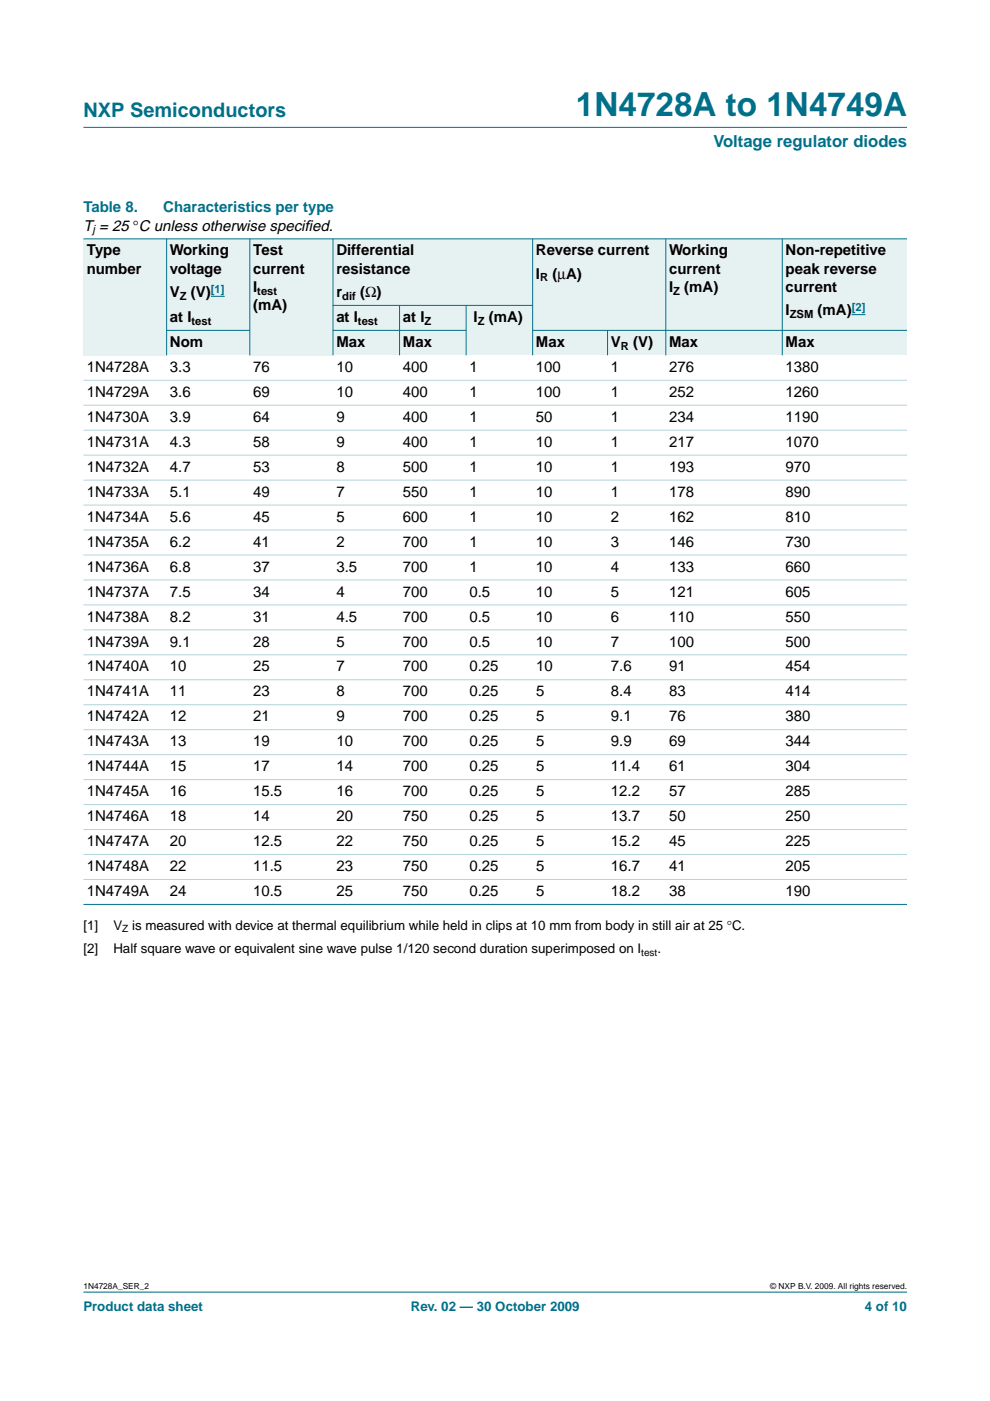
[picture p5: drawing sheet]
<svg xmlns="http://www.w3.org/2000/svg" width="210mm" height="297mm" viewBox="0 0 210 297" stroke-linecap="round" stroke-linejoin="round" font-family="sans-serif">
<defs><g id="words">
<text font-size="7.1" fill="#00708a" x="122.1" y="24.7">1N4728A to 1N4749A</text>
<text font-size="4.2" fill="#00708a" x="17.7" y="24.9">NXP Semiconductors</text>
<text font-size="3.5" fill="#00708a" x="151.3" y="31.1">Voltage regulator diodes</text>
<g font-size="3.2" fill="#00708a">
<text x="17.7" y="45">Table 8.</text>
<text x="34.6" y="45">Characteristics per type</text>
</g>
<g font-size="3.2">
<text x="17.7" y="48.9">T = 25 °C unless otherwise specif</text>
<text x="64.6" y="48.9">ied.</text>
<text x="18.4" y="54.2">Type</text>
<text x="18.4" y="58">number</text>
<text x="36" y="54.2">Working</text>
<text x="36" y="58">voltage</text>
<text x="53.7" y="54.2">Test</text>
<text x="53.7" y="58">current</text>
<text x="71.3" y="54.2">Differential</text>
<text x="71.3" y="58">resistance</text>
<text x="113.6" y="54.2">Reverse current</text>
<text x="113.6" y="59.1">I</text>
<text x="117.1" y="59.1">(µA)</text>
<text x="141.9" y="54.2">Working</text>
<text x="141.9" y="58">current</text>
<text x="166.6" y="54.2">Non-repetitive</text>
<text x="166.6" y="58">peak reverse</text>
<text x="36" y="63">V</text>
<text x="40.5" y="63">(V)</text>
<text x="53.7" y="61.9">I</text>
<text x="53.7" y="65.8">(mA)</text>
<text x="71.3" y="63">r</text>
<text x="76.3" y="63">(Ω)</text>
<text x="141.9" y="61.9">I</text>
<text x="145.1" y="61.9">(mA)</text>
<text x="166.6" y="61.9">current</text>
<text x="36" y="68.3">at I</text>
<text x="71.3" y="68.3">at I</text>
<text x="85.4" y="68.3">at I</text>
<text x="100.4" y="68.3">I</text>
<text x="103.6" y="68.3">(mA)</text>
<text x="166.6" y="66.9">I</text>
<text x="173.4" y="66.9">(mA)</text>
<text x="36" y="73.6">Nom</text>
<text x="71.3" y="73.6">Max</text>
<text x="85.4" y="73.6">Max</text>
<text x="113.6" y="73.6">Max</text>
<text x="129.5" y="73.6">V</text>
<text x="134.2" y="73.6">(V)</text>
<text x="141.9" y="73.6">Max</text>
<text x="166.6" y="73.6">Max</text>
<text x="18.4" y="78.9">1N4728A</text>
<text x="36" y="78.9">3.3</text>
<text x="53.7" y="78.9">76</text>
<text x="71.3" y="78.9">10</text>
<text x="85.4" y="78.9">400</text>
<text x="99.5" y="78.9">1</text>
<text x="113.6" y="78.9">100</text>
<text x="129.5" y="78.9">1</text>
<text x="141.9" y="78.9">276</text>
<text x="166.6" y="78.9">1380</text>
<text x="18.4" y="84.2">1N4729A</text>
<text x="18.4" y="89.4">1N4730A</text>
<text x="36" y="84.2">3.6</text>
<text x="36" y="89.4">3.9</text>
<text x="53.7" y="84.2">69</text>
<text x="53.7" y="89.4">64</text>
<text x="71.3" y="84.2">10</text>
<text x="71.3" y="89.4">9</text>
<text x="85.4" y="84.2">400</text>
<text x="85.4" y="89.4">400</text>
<text x="99.5" y="84.2">1</text>
<text x="99.5" y="89.4">1</text>
<text x="113.6" y="84.2">100</text>
<text x="113.6" y="89.4">50</text>
<text x="129.5" y="84.2">1</text>
<text x="129.5" y="89.4">1</text>
<text x="141.9" y="84.2">252</text>
<text x="141.9" y="89.4">234</text>
<text x="166.6" y="84.2">1260</text>
<text x="166.6" y="89.4">1190</text>
<text x="18.4" y="94.7">1N4731A</text>
<text x="36" y="94.7">4.3</text>
<text x="53.7" y="94.7">58</text>
<text x="71.3" y="94.7">9</text>
<text x="85.4" y="94.7">400</text>
<text x="99.5" y="94.7">1</text>
<text x="113.6" y="94.7">10</text>
<text x="129.5" y="94.7">1</text>
<text x="141.9" y="94.7">217</text>
<text x="166.6" y="94.7">1070</text>
<text x="18.4" y="100">1N4732A</text>
<text x="36" y="100">4.7</text>
<text x="53.7" y="100">53</text>
<text x="71.3" y="100">8</text>
<text x="85.4" y="100">500</text>
<text x="99.5" y="100">1</text>
<text x="113.6" y="100">10</text>
<text x="129.5" y="100">1</text>
<text x="141.9" y="100">193</text>
<text x="166.6" y="100">970</text>
<text x="18.4" y="105.3">1N4733A</text>
<text x="36" y="105.3">5.1</text>
<text x="53.7" y="105.3">49</text>
<text x="71.3" y="105.3">7</text>
<text x="85.4" y="105.3">550</text>
<text x="99.5" y="105.3">1</text>
<text x="113.6" y="105.3">10</text>
<text x="129.5" y="105.3">1</text>
<text x="141.9" y="105.3">178</text>
<text x="166.6" y="105.3">890</text>
<text x="18.4" y="110.6">1N4734A</text>
<text x="36" y="110.6">5.6</text>
<text x="53.7" y="110.6">45</text>
<text x="71.3" y="110.6">5</text>
<text x="85.4" y="110.6">600</text>
<text x="99.5" y="110.6">1</text>
<text x="113.6" y="110.6">10</text>
<text x="129.5" y="110.6">2</text>
<text x="141.9" y="110.6">162</text>
<text x="166.6" y="110.6">810</text>
<text x="18.4" y="115.9">1N4735A</text>
<text x="36" y="115.9">6.2</text>
<text x="53.7" y="115.9">41</text>
<text x="71.3" y="115.9">2</text>
<text x="85.4" y="115.9">700</text>
<text x="99.5" y="115.9">1</text>
<text x="113.6" y="115.9">10</text>
<text x="129.5" y="115.9">3</text>
<text x="141.9" y="115.9">146</text>
<text x="166.6" y="115.9">730</text>
<text x="18.4" y="121.2">1N4736A</text>
<text x="36" y="121.2">6.8</text>
<text x="53.7" y="121.2">37</text>
<text x="71.3" y="121.2">3.5</text>
<text x="85.4" y="121.2">700</text>
<text x="99.5" y="121.2">1</text>
<text x="113.6" y="121.2">10</text>
<text x="129.5" y="121.2">4</text>
<text x="141.9" y="121.2">133</text>
<text x="166.6" y="121.2">660</text>
<text x="18.4" y="126.5">1N4737A</text>
<text x="18.4" y="131.8">1N4738A</text>
<text x="36" y="126.5">7.5</text>
<text x="36" y="131.8">8.2</text>
<text x="53.7" y="126.5">34</text>
<text x="53.7" y="131.8">31</text>
<text x="71.3" y="126.5">4</text>
<text x="71.3" y="131.8">4.5</text>
<text x="85.4" y="126.5">700</text>
<text x="85.4" y="131.8">700</text>
<text x="99.5" y="126.5">0.5</text>
<text x="99.5" y="131.8">0.5</text>
<text x="113.6" y="126.5">10</text>
<text x="113.6" y="131.8">10</text>
<text x="129.5" y="126.5">5</text>
<text x="129.5" y="131.8">6</text>
<text x="141.9" y="126.5">121</text>
<text x="141.9" y="131.8">110</text>
<text x="166.6" y="126.5">605</text>
<text x="166.6" y="131.8">550</text>
<text x="18.4" y="137.1">1N4739A</text>
<text x="36" y="137.1">9.1</text>
<text x="53.7" y="137.1">28</text>
<text x="71.3" y="137.1">5</text>
<text x="85.4" y="137.1">700</text>
<text x="99.5" y="137.1">0.5</text>
<text x="113.6" y="137.1">10</text>
<text x="129.5" y="137.1">7</text>
<text x="141.9" y="137.1">100</text>
<text x="166.6" y="137.1">500</text>
<text x="18.4" y="142.4">1N4740A</text>
<text x="36" y="142.4">10</text>
<text x="53.7" y="142.4">25</text>
<text x="71.3" y="142.4">7</text>
<text x="85.4" y="142.4">700</text>
<text x="99.5" y="142.4">0.25</text>
<text x="113.6" y="142.4">10</text>
<text x="129.5" y="142.4">7.6</text>
<text x="141.9" y="142.4">91</text>
<text x="166.6" y="142.4">454</text>
<text x="18.4" y="147.7">1N4741A</text>
<text x="36" y="147.7">11</text>
<text x="53.7" y="147.7">23</text>
<text x="71.3" y="147.7">8</text>
<text x="85.4" y="147.7">700</text>
<text x="99.5" y="147.7">0.25</text>
<text x="113.6" y="147.7">5</text>
<text x="129.5" y="147.7">8.4</text>
<text x="141.9" y="147.7">83</text>
<text x="166.6" y="147.7">414</text>
<text x="18.4" y="152.9">1N4742A</text>
<text x="36" y="152.9">12</text>
<text x="53.7" y="152.9">21</text>
<text x="71.3" y="152.9">9</text>
<text x="85.4" y="152.9">700</text>
<text x="99.5" y="152.9">0.25</text>
<text x="113.6" y="152.9">5</text>
<text x="129.5" y="152.9">9.1</text>
<text x="141.9" y="152.9">76</text>
<text x="166.6" y="152.9">380</text>
<text x="18.4" y="158.2">1N4743A</text>
<text x="36" y="158.2">13</text>
<text x="53.7" y="158.2">19</text>
<text x="71.3" y="158.2">10</text>
<text x="85.4" y="158.2">700</text>
<text x="99.5" y="158.2">0.25</text>
<text x="113.6" y="158.2">5</text>
<text x="129.5" y="158.2">9.9</text>
<text x="141.9" y="158.2">69</text>
<text x="166.6" y="158.2">344</text>
<text x="18.4" y="163.5">1N4744A</text>
<text x="36" y="163.5">15</text>
<text x="53.7" y="163.5">17</text>
<text x="71.3" y="163.5">14</text>
<text x="85.4" y="163.5">700</text>
<text x="99.5" y="163.5">0.25</text>
<text x="113.6" y="163.5">5</text>
<text x="129.5" y="163.5">11.4</text>
<text x="141.9" y="163.5">61</text>
<text x="166.6" y="163.5">304</text>
<text x="18.4" y="168.8">1N4745A</text>
<text x="36" y="168.8">16</text>
<text x="53.7" y="168.8">15.5</text>
<text x="71.3" y="168.8">16</text>
<text x="85.4" y="168.8">700</text>
<text x="99.5" y="168.8">0.25</text>
<text x="113.6" y="168.8">5</text>
<text x="129.5" y="168.8">12.2</text>
<text x="141.9" y="168.8">57</text>
<text x="166.6" y="168.8">285</text>
<text x="18.4" y="174.1">1N4746A</text>
<text x="18.4" y="179.4">1N4747A</text>
<text x="36" y="174.1">18</text>
<text x="36" y="179.4">20</text>
<text x="53.7" y="174.1">14</text>
<text x="53.7" y="179.4">12.5</text>
<text x="71.3" y="174.1">20</text>
<text x="71.3" y="179.4">22</text>
<text x="85.4" y="174.1">750</text>
<text x="85.4" y="179.4">750</text>
<text x="99.5" y="174.1">0.25</text>
<text x="99.5" y="179.4">0.25</text>
<text x="113.6" y="174.1">5</text>
<text x="113.6" y="179.4">5</text>
<text x="129.5" y="174.1">13.7</text>
<text x="129.5" y="179.4">15.2</text>
<text x="141.9" y="174.1">50</text>
<text x="141.9" y="179.4">45</text>
<text x="166.6" y="174.1">250</text>
<text x="166.6" y="179.4">225</text>
<text x="18.4" y="184.7">1N4748A</text>
<text x="36" y="184.7">22</text>
<text x="53.7" y="184.7">11.5</text>
<text x="71.3" y="184.7">23</text>
<text x="85.4" y="184.7">750</text>
<text x="99.5" y="184.7">0.25</text>
<text x="113.6" y="184.7">5</text>
<text x="129.5" y="184.7">16.7</text>
<text x="141.9" y="184.7">41</text>
<text x="166.6" y="184.7">205</text>
<text x="18.4" y="190">1N4749A</text>
<text x="36" y="190">24</text>
<text x="53.7" y="190">10.5</text>
<text x="71.3" y="190">25</text>
<text x="85.4" y="190">750</text>
<text x="99.5" y="190">0.25</text>
<text x="113.6" y="190">5</text>
<text x="129.5" y="190">18.2</text>
<text x="141.9" y="190">38</text>
<text x="166.6" y="190">190</text>
</g>
<g font-size="2.8">
<text x="17.7" y="197.2">[1]</text>
<text x="24" y="197.2">V</text>
<text x="28" y="197.2">is measured with device at thermal equilibrium while held in clips at 10 mm from body in still air at 25 °C.</text>
<text x="17.7" y="202.1">[2]</text>
<text x="24" y="202.1">Half square wave or equivalent sine wave pulse 1/120 second duration superimposed on I</text>
<text x="139.4" y="202.1">.</text>
</g>
<g font-size="2.8" fill="#00708a">
<text x="17.7" y="278">Product data sheet</text>
<text x="87.1" y="278">Rev. 02 — 30 October 2009</text>
<text x="183.4" y="278">4 of 10</text>
</g>
<g font-size="2.4">
<text x="19.6" y="49.4">j</text>
<text x="114.5" y="59.7">R</text>
<text x="38.1" y="63.6">Z</text>
<text x="54.6" y="62.5">test</text>
<text x="72.5" y="63.6">dif</text>
<text x="142.7" y="62.5">Z</text>
<text x="40.6" y="68.9">test</text>
<text x="75.9" y="68.9">test</text>
<text x="90" y="68.9">Z</text>
<text x="101.3" y="68.9">Z</text>
<text x="167.4" y="67.4">ZSM</text>
<text x="131.6" y="74.1">R</text>
</g>
<g font-size="2.4" fill="#00f">
<text x="44.7" y="62">[1]</text>
<text x="180.6" y="65.9">[2]</text>
</g>
<g font-size="2.1">
<text x="25.9" y="197.7">Z</text>
<text x="136" y="202.6">test</text>
</g>
<g font-size="1.8">
<text x="17.7" y="273.4">1N4728A_SER_2</text>
<text x="163.3" y="273.4">© NXP B.V. 2009. All rights reserved.</text>
</g>
</g></defs>
<g fill="#00708a" stroke="#00708a" stroke-width=".21">
<path d="M17.7 273.9h174.6z"/>
<path d="M17.7 27h174.6z"/>
</g>
<g fill="#e6f2f2">
<path d="M17.7 50.6h17.6v24.7h-17.6z" fill-rule="evenodd"/>
<path d="M35.3 50.6h17.7v14.2h-17.7z" fill-rule="evenodd"/>
</g>
<path d="M44.7 62.8h2.9z" fill="#00f" stroke="#00f" stroke-width=".21"/>
<g fill="#e6f2f2">
<path d="M53 50.6h17.6v24.7h-17.6z" fill-rule="evenodd"/>
<path d="M70.6 50.6h42.3v14.2h-42.3z" fill-rule="evenodd"/>
<path d="M112.9 50.6h28.3v19.4h-28.3z" fill-rule="evenodd"/>
<path d="M141.2 50.6h24.7v19.4h-24.7z" fill-rule="evenodd"/>
<path d="M165.9 50.6h26.4v19.4h-26.4z" fill-rule="evenodd"/>
</g>
<path d="M180.6 66.7h2.9z" fill="#00f" stroke="#00f" stroke-width=".21"/>
<g fill="#e6f2f2">
<path d="M35.3 64.8h17.7v5.2h-17.7z" fill-rule="evenodd"/>
<path d="M70.6 64.8h14.1v5.2h-14.1z" fill-rule="evenodd"/>
<path d="M84.7 64.8h14.1v5.2h-14.1z" fill-rule="evenodd"/>
<path d="M98.8 64.8h14.1v10.5h-14.1z" fill-rule="evenodd"/>
<path d="M35.3 70h17.7v5.3h-17.7z" fill-rule="evenodd"/>
<path d="M70.6 70h14.1v5.3h-14.1z" fill-rule="evenodd"/>
<path d="M84.7 70h14.1v5.3h-14.1z" fill-rule="evenodd"/>
<path d="M112.9 70h15.9v5.3h-15.9z" fill-rule="evenodd"/>
<path d="M128.8 70h12.4v5.3h-12.4z" fill-rule="evenodd"/>
<path d="M141.2 70h24.7v5.3h-24.7z" fill-rule="evenodd"/>
<path d="M165.9 70h26.4v5.3h-26.4z" fill-rule="evenodd"/>
</g>
<g fill="#00708a" stroke="#00708a" stroke-width=".21">
<path d="M35.3 50.6v24.7z"/>
<path d="M53 50.6v24.7z"/>
<path d="M70.6 50.6v24.7z"/>
<path d="M84.7 64.7v10.6z"/>
<path d="M98.8 64.7v10.6z"/>
<path d="M112.9 50.6v24.7z"/>
<path d="M128.8 70v5.3z"/>
<path d="M141.2 50.6v24.7z"/>
<path d="M165.9 50.6v24.7z"/>
<path d="M17.7 50.6h174.6z"/>
<path d="M70.6 64.8h42.4z"/>
<path d="M35.3 70h17.7z"/>
<path d="M70.6 70h28.3z"/>
<path d="M112.9 70h79.4z"/>
<path d="M17.7 191.8h174.6z"/>
</g>
<g fill="#b3d4db" stroke="#b3d4db" stroke-width=".21">
<path d="M17.7 80.6h174.6z"/>
<path d="M17.7 85.9h174.6z"/>
<path d="M17.7 91.2h174.6z"/>
<path d="M17.7 96.5h174.6z"/>
<path d="M17.7 101.8h174.6z"/>
<path d="M17.7 107.1h174.6z"/>
<path d="M17.7 112.4h174.6z"/>
<path d="M17.7 117.7h174.6z"/>
<path d="M17.7 123h174.6z"/>
<path d="M17.7 128.3h174.6z"/>
<path d="M17.7 133.5h174.6z"/>
<path d="M17.7 138.8h174.6z"/>
<path d="M17.7 144.1h174.6z"/>
<path d="M17.7 149.4h174.6z"/>
<path d="M17.7 154.7h174.6z"/>
<path d="M17.7 160h174.6z"/>
<path d="M17.7 165.3h174.6z"/>
<path d="M17.7 170.6h174.6z"/>
<path d="M17.7 175.9h174.6z"/>
<path d="M17.7 181.2h174.6z"/>
<path d="M17.7 186.5h174.6z"/>
</g>
<use href="#words"/>
</svg>
